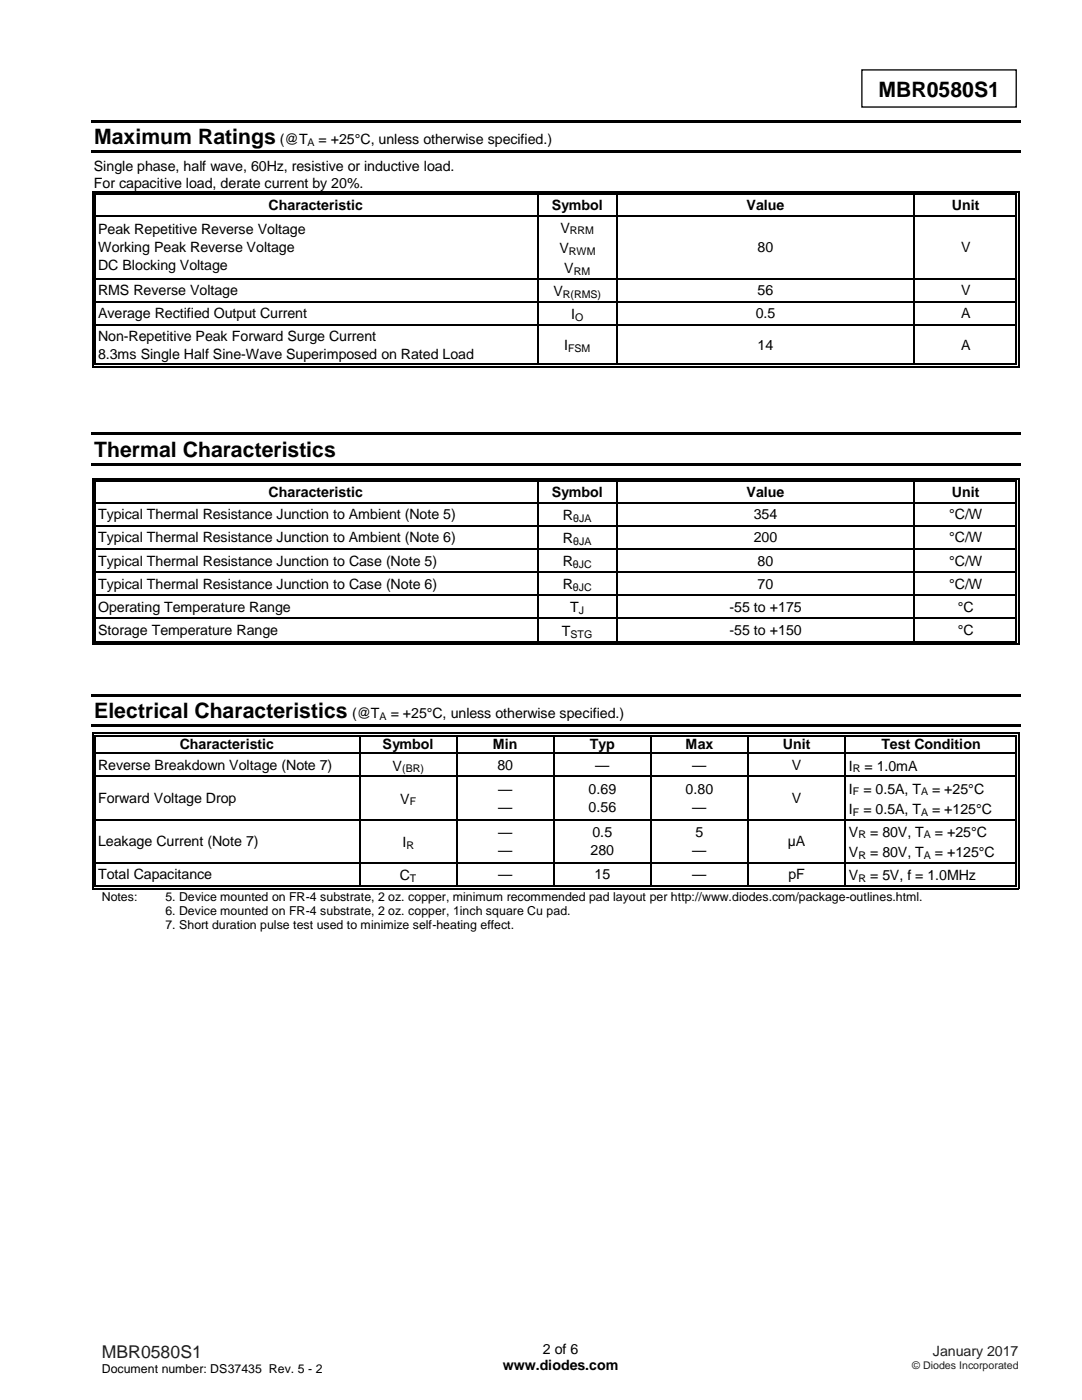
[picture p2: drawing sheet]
<svg xmlns="http://www.w3.org/2000/svg" width="216mm" height="279mm" viewBox="0 0 216 279" stroke-linecap="round" stroke-linejoin="round" font-family="sans-serif">
<defs><g id="words">
<g font-size="4.2">
<text x="175.3" y="19.3">MBR0580S1</text>
<text x="18.8" y="28.8">Maximum Ratings</text>
<text x="18.8" y="91.2">Thermal Characteristics</text>
<text x="18.8" y="143.3">Electrical Characteristics</text>
</g>
<text font-size="3.5" fill="#231f20" x="20.3" y="270.9">MBR0580S1</text>
<g font-size="2.8">
<text x="55.8" y="28.8">(@T</text>
<text x="63.6" y="28.8">= +25°C, unless otherwise specified.)</text>
<text x="18.7" y="34.2">Single phase, half wave, 60Hz, resistive or inductive load.</text>
<text x="18.7" y="37.5">For capacitive load, derate current by 20%.</text>
<text x="53.6" y="41.9">Characteristic</text>
<text x="110.1" y="41.9">Symbol</text>
<text x="149" y="41.9">Value</text>
<text x="189.9" y="41.9">Unit</text>
<text x="19.6" y="46.7">Peak Repetitive Reverse Voltage</text>
<text x="111.8" y="46.4">V</text>
<text x="19.6" y="50.3">Working Peak Reverse Voltage</text>
<text x="19.6" y="53.9">DC Blocking Voltage</text>
<text x="111.6" y="50.5">V</text>
<text x="151.2" y="50.3">80</text>
<text x="191.8" y="50.3">V</text>
<text x="19.6" y="58.9">RMS Reverse Voltage</text>
<text x="110.4" y="59.1">V</text>
<text x="112.6" y="54.5">V</text>
<text x="151.2" y="58.9">56</text>
<text x="191.8" y="58.9">V</text>
<text x="19.6" y="63.5">Average Rectified Output Current</text>
<text x="114" y="63.7">I</text>
<text x="150.8" y="63.5">0.5</text>
<text x="191.8" y="63.5">A</text>
<text x="19.6" y="68">Non-Repetitive Peak Forward Surge Current</text>
<text x="19.6" y="71.6">8.3ms Single Half Sine-Wave Superimposed on Rated Load</text>
<text x="112.5" y="69.9">I</text>
<text x="151.2" y="69.8">14</text>
<text x="191.8" y="69.8">A</text>
<text x="53.6" y="99.2">Characteristic</text>
<text x="110.1" y="99.2">Symbol</text>
<text x="149" y="99.2">Value</text>
<text x="189.9" y="99.2">Unit</text>
<text x="19.6" y="103.6">Typical Thermal Resistance Junction to Ambient (Note 5)</text>
<text x="112.3" y="103.8">R</text>
<text x="150.4" y="103.6">354</text>
<text x="189.4" y="103.6">°C/W</text>
<text x="19.6" y="108.3">Typical Thermal Resistance Junction to Ambient (Note 6)</text>
<text x="19.6" y="112.9">Typical Thermal Resistance Junction to Case (Note 5)</text>
<text x="112.3" y="113">R</text>
<text x="112.3" y="108.4">R</text>
<text x="150.4" y="108.3">200</text>
<text x="151.2" y="112.9">80</text>
<text x="189.4" y="108.3">°C/W</text>
<text x="189.4" y="112.9">°C/W</text>
<text x="19.6" y="117.5">Typical Thermal Resistance Junction to Case (Note 6)</text>
<text x="112.3" y="117.6">R</text>
<text x="151.2" y="117.5">70</text>
<text x="189.4" y="117.5">°C/W</text>
<text x="19.6" y="122.1">Operating Temperature Range</text>
<text x="113.8" y="122.2">T</text>
<text x="145.6" y="122.1">-55 to +175</text>
<text x="191.1" y="122.1">°C</text>
<text x="19.6" y="126.7">Storage Temperature Range</text>
<text x="112.1" y="126.9">T</text>
<text x="145.6" y="126.7">-55 to +150</text>
<text x="191.1" y="126.7">°C</text>
<text x="70.2" y="143.3">(@T</text>
<text x="78" y="143.3">= +25°C, unless otherwise specified.)</text>
<text x="35.9" y="149.5">Characteristic</text>
<text x="76.3" y="149.5">Symbol</text>
<text x="98.4" y="149.5">Min</text>
<text x="117.7" y="149.5">Typ</text>
<text x="136.8" y="149.5">Max</text>
<text x="156.2" y="149.5">Unit</text>
<text x="175.9" y="149.5">Test Condition</text>
<text x="19.6" y="153.6">Reverse Breakdown Voltage (Note 7)</text>
<text x="78.3" y="153.8">V</text>
<text x="99.3" y="153.6">80</text>
<text x="118.8" y="153.6">—</text>
<text x="138.1" y="153.6">—</text>
<text x="158" y="153.6">V</text>
<text x="169.4" y="153.8">I</text>
<text x="172.5" y="153.8">= 1.0mA</text>
<text x="19.6" y="160.3">Forward Voltage Drop</text>
<text x="79.9" y="160.4">V</text>
<text x="99.4" y="158.4">—</text>
<text x="117.5" y="158.4">0.69</text>
<text x="136.8" y="158.4">0.80</text>
<text x="158" y="160.3">V</text>
<text x="169.4" y="158.4">I</text>
<text x="172.3" y="158.4">= 0.5A, T</text>
<text x="186" y="158.4">= +25°C</text>
<text x="99.4" y="162">—</text>
<text x="99.4" y="167.1">—</text>
<text x="117.5" y="162">0.56</text>
<text x="118.2" y="167.1">0.5</text>
<text x="138.1" y="162">—</text>
<text x="138.8" y="167.1">5</text>
<text x="169.4" y="162.4">I</text>
<text x="169.4" y="167">V</text>
<text x="172.3" y="162.4">= 0.5A, T</text>
<text x="173.6" y="167">= 80V, T</text>
<text x="186" y="162.4">= +125°C</text>
<text x="186.6" y="167">= +25°C</text>
<text x="19.6" y="168.9">Leakage Current (Note 7)</text>
<text x="80.3" y="169">I</text>
<text x="99.4" y="170.6">—</text>
<text x="117.8" y="170.6">280</text>
<text x="138.1" y="170.6">—</text>
<text x="157.2" y="168.9">µA</text>
<text x="169.4" y="171">V</text>
<text x="173.6" y="171">= 80V, T</text>
<text x="186.6" y="171">= +125°C</text>
<text x="19.6" y="175.5">Total Capacitance</text>
<text x="79.8" y="175.6">C</text>
<text x="99.4" y="175.5">—</text>
<text x="118.6" y="175.5">15</text>
<text x="138.1" y="175.5">—</text>
<text x="157.3" y="175.5">pF</text>
<text x="169.4" y="175.6">V</text>
<text x="173.6" y="175.6">= 5V, f = 1.0MHz</text>
<text x="100.3" y="273.5">www.diodes.com</text>
<text x="108.3" y="270.3">2 of 6</text>
</g>
<text font-size="2.8" fill="#231f20" x="186.1" y="270.6">January 2017</text>
<g font-size="2.5">
<text x="20.3" y="179.8">Notes:</text>
<text x="33" y="179.8">5. Device mounted on FR-4 substrate, 2 oz. copper, minimum recommended pad layout per http://www.diodes.com/package-outlines.html.</text>
<text x="33" y="182.6">6. Device mounted on FR-4 substrate, 2 oz. copper, 1inch square Cu pad.</text>
<text x="33" y="185.5">7. Short duration pulse test used to minimize self-heating effect.</text>
<text x="20.3" y="274">Document number: DS37435 Rev. 5 - 2</text>
</g>
<g font-size="2.1">
<text x="61.4" y="29.1">A</text>
<text x="113.7" y="46.8">RRM</text>
<text x="113.5" y="50.8">RWM</text>
<text x="112.3" y="59.4">R(RMS)</text>
<text x="114.5" y="54.8">RM</text>
<text x="114.8" y="64.1">O</text>
<text x="113.4" y="70.2">FSM</text>
<text x="114.4" y="104.1">θJA</text>
<text x="114.3" y="113.3">θJC</text>
<text x="114.4" y="108.7">θJA</text>
<text x="114.3" y="118">θJC</text>
<text x="115.5" y="122.6">J</text>
<text x="113.9" y="127.2">STG</text>
<text x="75.8" y="143.6">A</text>
<text x="80.2" y="154.1">(BR)</text>
<text x="170.2" y="154.1">R</text>
<text x="81.8" y="160.7">F</text>
<text x="170.2" y="158.7">F</text>
<text x="183.8" y="158.7">A</text>
<text x="170.2" y="162.8">F</text>
<text x="171.3" y="167.3">R</text>
<text x="183.8" y="162.8">A</text>
<text x="184.4" y="167.3">A</text>
<text x="81.1" y="169.4">R</text>
<text x="171.3" y="171.3">R</text>
<text x="184.4" y="171.3">A</text>
<text x="81.8" y="176">T</text>
<text x="171.3" y="176">R</text>
</g>
<text font-size="2.1" fill="#231f20" x="182" y="273.2">© Diodes Incorporated</text>
</g></defs>
<path d="M172 14h30.8v7.4h-30.8z" fill="none" stroke="#000" stroke-width=".26"/>
<g fill="#000">
<path d="M18.3 24h185.5v.5h-185.5z" fill-rule="evenodd"/>
<path d="M18.3 30.1h185.5v.5h-185.5z" fill-rule="evenodd"/>
<path d="M18.4 38.1h.3v.9h-.3z" fill-rule="evenodd"/>
<path d="M18.4 38.1h.8v.3h-.8z" fill-rule="evenodd"/>
<path d="M18.9 38.7h.3v.3h-.3z" fill-rule="evenodd"/>
<path d="M18.9 38.7h.3v.2h-.3z" fill-rule="evenodd"/>
<path d="M107.1 38.9l.3 .1z" fill-rule="evenodd"/>
<path d="M107.1 38.1h.8v.3h-.8z" fill-rule="evenodd"/>
<path d="M107.1 38.7h.8v.2h-.8z" fill-rule="evenodd"/>
<path d="M123 38.9l.3 .1z" fill-rule="evenodd"/>
<path d="M123 38.1h.8v.3h-.8z" fill-rule="evenodd"/>
<path d="M123 38.7h.8v.2h-.8z" fill-rule="evenodd"/>
<path d="M182.2 38.9l.3 .1z" fill-rule="evenodd"/>
<path d="M182.2 38.1h.8v.3h-.8z" fill-rule="evenodd"/>
<path d="M182.2 38.7h.8v.2h-.8z" fill-rule="evenodd"/>
<path d="M202.6 38.1h.8v.3h-.8z" fill-rule="evenodd"/>
<path d="M202.6 38.7h.3v.3h-.3z" fill-rule="evenodd"/>
<path d="M202.6 38.7h.3v.2h-.3z" fill-rule="evenodd"/>
<path d="M203.1 38.1h.3v.9h-.3z" fill-rule="evenodd"/>
<path d="M18.4 42.9h.3v.2h-.3z" fill-rule="evenodd"/>
<path d="M18.4 55.5h.3v.3h-.3z" fill-rule="evenodd"/>
<path d="M18.9 42.9h.3v.2h-.3z" fill-rule="evenodd"/>
<path d="M18.9 55.5h.3v.3h-.3z" fill-rule="evenodd"/>
<path d="M107.1 42.9h.3v.2h-.3z" fill-rule="evenodd"/>
<path d="M107.1 55.5h.3v.3h-.3z" fill-rule="evenodd"/>
<path d="M123 42.9h.3v.2h-.3z" fill-rule="evenodd"/>
<path d="M123 55.5h.3v.3h-.3z" fill-rule="evenodd"/>
<path d="M182.2 42.9h.3v.2h-.3z" fill-rule="evenodd"/>
<path d="M182.2 55.5h.3v.3h-.3z" fill-rule="evenodd"/>
<path d="M202.6 42.9h.3v.2h-.3z" fill-rule="evenodd"/>
<path d="M202.6 55.5h.3v.3h-.3z" fill-rule="evenodd"/>
<path d="M203.1 42.9h.3v.2h-.3z" fill-rule="evenodd"/>
<path d="M203.1 55.5h.3v.3h-.3z" fill-rule="evenodd"/>
<path d="M18.4 60.1h.3v.3h-.3z" fill-rule="evenodd"/>
<path d="M18.4 64.7h.3v.3h-.3z" fill-rule="evenodd"/>
<path d="M18.4 72.6h.3v.8h-.3z" fill-rule="evenodd"/>
<path d="M18.4 73.1h.8v.3h-.8z" fill-rule="evenodd"/>
<path d="M18.9 60.1h.3v.3h-.3z" fill-rule="evenodd"/>
<path d="M18.9 64.7h.3v.3h-.3z" fill-rule="evenodd"/>
<path d="M18.9 72.6h.3v.3h-.3z" fill-rule="evenodd"/>
<path d="M18.9 72.6h.3v.3h-.3z" fill-rule="evenodd"/>
<path d="M107.1 60.1h.3v.3h-.3z" fill-rule="evenodd"/>
<path d="M107.1 64.7h.3v.3h-.3z" fill-rule="evenodd"/>
<path d="M107.1 72.6h.8v.3h-.8z" fill-rule="evenodd"/>
<path d="M107.1 73.1h.8v.3h-.8z" fill-rule="evenodd"/>
<path d="M123 60.1h.3v.3h-.3z" fill-rule="evenodd"/>
<path d="M123 64.7h.3v.3h-.3z" fill-rule="evenodd"/>
<path d="M123 72.6h.8v.3h-.8z" fill-rule="evenodd"/>
<path d="M123 73.1h.8v.3h-.8z" fill-rule="evenodd"/>
<path d="M182.2 60.1h.3v.3h-.3z" fill-rule="evenodd"/>
<path d="M182.2 64.7h.3v.3h-.3z" fill-rule="evenodd"/>
<path d="M182.2 72.6h.8v.3h-.8z" fill-rule="evenodd"/>
<path d="M182.2 73.1h.8v.3h-.8z" fill-rule="evenodd"/>
<path d="M202.6 60.1h.3v.3h-.3z" fill-rule="evenodd"/>
<path d="M202.6 64.7h.3v.3h-.3z" fill-rule="evenodd"/>
<path d="M202.6 73.1h.8v.3h-.8z" fill-rule="evenodd"/>
<path d="M202.6 72.6h.3v.3h-.3z" fill-rule="evenodd"/>
<path d="M202.6 72.6h.3v.3h-.3z" fill-rule="evenodd"/>
<path d="M203.1 60.1h.3v.3h-.3z" fill-rule="evenodd"/>
<path d="M203.1 64.7h.3v.3h-.3z" fill-rule="evenodd"/>
<path d="M203.1 72.6h.3v.8h-.3z" fill-rule="evenodd"/>
<path d="M18.3 86.3h185.5v.5h-185.5z" fill-rule="evenodd"/>
<path d="M18.3 92.5h185.5v.5h-185.5z" fill-rule="evenodd"/>
<path d="M18.4 95.4h.3v.8h-.3z" fill-rule="evenodd"/>
<path d="M18.4 95.4h.8v.3h-.8z" fill-rule="evenodd"/>
<path d="M18.9 95.9h.3v.3h-.3z" fill-rule="evenodd"/>
<path d="M18.9 95.9h.3v.3h-.3z" fill-rule="evenodd"/>
<path d="M107.1 96.2h.3z" fill-rule="evenodd"/>
<path d="M107.1 95.4h.8v.3h-.8z" fill-rule="evenodd"/>
<path d="M107.1 95.9h.8v.3h-.8z" fill-rule="evenodd"/>
<path d="M123 96.2h.3z" fill-rule="evenodd"/>
<path d="M123 95.4h.8v.3h-.8z" fill-rule="evenodd"/>
<path d="M123 95.9h.8v.3h-.8z" fill-rule="evenodd"/>
<path d="M182.2 96.2h.3z" fill-rule="evenodd"/>
<path d="M182.2 95.4h.8v.3h-.8z" fill-rule="evenodd"/>
<path d="M182.2 95.9h.8v.3h-.8z" fill-rule="evenodd"/>
<path d="M202.6 95.4h.8v.3h-.8z" fill-rule="evenodd"/>
<path d="M202.6 95.9h.3v.3h-.3z" fill-rule="evenodd"/>
<path d="M202.6 95.9h.3v.3h-.3z" fill-rule="evenodd"/>
<path d="M203.1 95.4h.3v.8h-.3z" fill-rule="evenodd"/>
<path d="M18.4 100.2h.3v.3h-.3z" fill-rule="evenodd"/>
<path d="M18.4 104.8h.3v.3h-.3z" fill-rule="evenodd"/>
<path d="M18.4 109.4h.3v.3h-.3z" fill-rule="evenodd"/>
<path d="M18.4 114.1h.3v.2h-.3z" fill-rule="evenodd"/>
<path d="M18.4 118.7h.3v.2h-.3z" fill-rule="evenodd"/>
<path d="M18.9 100.2h.3v.3h-.3z" fill-rule="evenodd"/>
<path d="M18.9 104.8h.3v.3h-.3z" fill-rule="evenodd"/>
<path d="M18.9 109.4h.3v.3h-.3z" fill-rule="evenodd"/>
<path d="M18.9 114.1h.3v.2h-.3z" fill-rule="evenodd"/>
<path d="M18.9 118.7h.3v.2h-.3z" fill-rule="evenodd"/>
<path d="M107.1 100.2h.3v.3h-.3z" fill-rule="evenodd"/>
<path d="M107.1 104.8h.3v.3h-.3z" fill-rule="evenodd"/>
<path d="M107.1 109.4h.3v.3h-.3z" fill-rule="evenodd"/>
<path d="M107.1 114.1h.3v.2h-.3z" fill-rule="evenodd"/>
<path d="M107.1 118.7h.3v.2h-.3z" fill-rule="evenodd"/>
<path d="M123 100.2h.3v.3h-.3z" fill-rule="evenodd"/>
<path d="M123 104.8h.3v.3h-.3z" fill-rule="evenodd"/>
<path d="M123 109.4h.3v.3h-.3z" fill-rule="evenodd"/>
<path d="M123 114.1h.3v.2h-.3z" fill-rule="evenodd"/>
<path d="M123 118.7h.3v.2h-.3z" fill-rule="evenodd"/>
<path d="M182.2 100.2h.3v.3h-.3z" fill-rule="evenodd"/>
<path d="M182.2 104.8h.3v.3h-.3z" fill-rule="evenodd"/>
<path d="M182.2 109.4h.3v.3h-.3z" fill-rule="evenodd"/>
<path d="M182.2 114.1h.3v.2h-.3z" fill-rule="evenodd"/>
<path d="M182.2 118.7h.3v.2h-.3z" fill-rule="evenodd"/>
<path d="M202.6 100.2h.3v.3h-.3z" fill-rule="evenodd"/>
<path d="M202.6 104.8h.3v.3h-.3z" fill-rule="evenodd"/>
<path d="M202.6 109.4h.3v.3h-.3z" fill-rule="evenodd"/>
<path d="M202.6 114.1h.3v.2h-.3z" fill-rule="evenodd"/>
<path d="M202.6 118.7h.3v.2h-.3z" fill-rule="evenodd"/>
<path d="M203.1 100.2h.3v.3h-.3z" fill-rule="evenodd"/>
<path d="M203.1 104.8h.3v.3h-.3z" fill-rule="evenodd"/>
<path d="M203.1 109.4h.3v.3h-.3z" fill-rule="evenodd"/>
<path d="M203.1 114.1h.3v.2h-.3z" fill-rule="evenodd"/>
<path d="M203.1 118.7h.3v.2h-.3z" fill-rule="evenodd"/>
<path d="M18.3 138.5h185.5v.5h-185.5z" fill-rule="evenodd"/>
<path d="M18.4 123.3h.3v.2h-.3z" fill-rule="evenodd"/>
<path d="M18.4 127.9h.3v.8h-.3z" fill-rule="evenodd"/>
<path d="M18.4 128.5h.8v.2h-.8z" fill-rule="evenodd"/>
<path d="M18.9 123.3h.3v.2h-.3z" fill-rule="evenodd"/>
<path d="M18.9 127.9h.3v.3h-.3z" fill-rule="evenodd"/>
<path d="M18.9 127.9h.3v.3h-.3z" fill-rule="evenodd"/>
<path d="M107.1 123.3h.3v.2h-.3z" fill-rule="evenodd"/>
<path d="M107.1 127.9h.8v.3h-.8z" fill-rule="evenodd"/>
<path d="M107.1 128.5h.8v.2h-.8z" fill-rule="evenodd"/>
<path d="M123 123.3h.3v.2h-.3z" fill-rule="evenodd"/>
<path d="M123 127.9h.8v.3h-.8z" fill-rule="evenodd"/>
<path d="M123 128.5h.8v.2h-.8z" fill-rule="evenodd"/>
<path d="M182.2 123.3h.3v.2h-.3z" fill-rule="evenodd"/>
<path d="M182.2 127.9h.8v.3h-.8z" fill-rule="evenodd"/>
<path d="M182.2 128.5h.8v.2h-.8z" fill-rule="evenodd"/>
<path d="M202.6 123.3h.3v.2h-.3z" fill-rule="evenodd"/>
<path d="M202.6 128.5h.8v.2h-.8z" fill-rule="evenodd"/>
<path d="M202.6 127.9h.3v.3h-.3z" fill-rule="evenodd"/>
<path d="M202.6 127.9h.3v.3h-.3z" fill-rule="evenodd"/>
<path d="M203.1 123.3h.3v.2h-.3z" fill-rule="evenodd"/>
<path d="M203.1 127.9h.3v.8h-.3z" fill-rule="evenodd"/>
<path d="M18.3 144.6h185.5v.5h-185.5z" fill-rule="evenodd"/>
<path d="M18.4 146.2h.3v.8h-.3z" fill-rule="evenodd"/>
<path d="M18.4 146.2h.8v.2h-.8z" fill-rule="evenodd"/>
<path d="M18.4 150.2h.3v.2h-.3z" fill-rule="evenodd"/>
<path d="M18.4 154.8h.3v.2h-.3z" fill-rule="evenodd"/>
<path d="M18.9 146.7h.3v.3h-.3z" fill-rule="evenodd"/>
<path d="M18.9 146.7h.3v.2h-.3z" fill-rule="evenodd"/>
<path d="M18.9 150.2h.3v.2h-.3z" fill-rule="evenodd"/>
<path d="M18.9 154.8h.3v.2h-.3z" fill-rule="evenodd"/>
<path d="M71.6 146.9l.3 .1z" fill-rule="evenodd"/>
<path d="M71.6 146.2h.8v.2h-.8z" fill-rule="evenodd"/>
<path d="M71.6 146.7h.8v.2h-.8z" fill-rule="evenodd"/>
<path d="M71.6 150.2h.3v.2h-.3z" fill-rule="evenodd"/>
<path d="M71.6 154.8h.3v.2h-.3z" fill-rule="evenodd"/>
<path d="M91 146.9l.3 .1z" fill-rule="evenodd"/>
<path d="M91 146.2h.8v.2h-.8z" fill-rule="evenodd"/>
<path d="M91 146.7h.8v.2h-.8z" fill-rule="evenodd"/>
<path d="M91 150.2h.3v.2h-.3z" fill-rule="evenodd"/>
<path d="M91 154.8h.3v.2h-.3z" fill-rule="evenodd"/>
<path d="M110.4 146.9l.2 .1z" fill-rule="evenodd"/>
<path d="M110.4 146.2h.7v.2h-.7z" fill-rule="evenodd"/>
<path d="M110.4 146.7h.7v.2h-.7z" fill-rule="evenodd"/>
<path d="M110.4 150.2h.2v.2h-.2z" fill-rule="evenodd"/>
<path d="M110.4 154.8h.2v.2h-.2z" fill-rule="evenodd"/>
<path d="M129.8 146.9l.2 .1z" fill-rule="evenodd"/>
<path d="M129.8 146.2h.7v.2h-.7z" fill-rule="evenodd"/>
<path d="M129.8 146.7h.7v.2h-.7z" fill-rule="evenodd"/>
<path d="M129.8 150.2h.2v.2h-.2z" fill-rule="evenodd"/>
<path d="M129.8 154.8h.2v.2h-.2z" fill-rule="evenodd"/>
<path d="M149.1 146.9l.3 .1z" fill-rule="evenodd"/>
<path d="M149.1 146.2h.8v.2h-.8z" fill-rule="evenodd"/>
<path d="M149.1 146.7h.8v.2h-.8z" fill-rule="evenodd"/>
<path d="M149.1 150.2h.3v.2h-.3z" fill-rule="evenodd"/>
<path d="M149.1 154.8h.3v.2h-.3z" fill-rule="evenodd"/>
<path d="M168.5 146.9l.3 .1z" fill-rule="evenodd"/>
<path d="M168.5 146.2h.8v.2h-.8z" fill-rule="evenodd"/>
<path d="M168.5 146.7h.8v.2h-.8z" fill-rule="evenodd"/>
<path d="M168.5 150.2h.3v.2h-.3z" fill-rule="evenodd"/>
<path d="M168.5 154.8h.3v.2h-.3z" fill-rule="evenodd"/>
<path d="M202.6 146.2h.8v.2h-.8z" fill-rule="evenodd"/>
<path d="M202.6 146.7h.3v.3h-.3z" fill-rule="evenodd"/>
<path d="M202.6 146.7h.3v.2h-.3z" fill-rule="evenodd"/>
<path d="M202.6 150.2h.3v.2h-.3z" fill-rule="evenodd"/>
<path d="M202.6 154.8h.3v.2h-.3z" fill-rule="evenodd"/>
<path d="M203.1 146.2h.3v.8h-.3z" fill-rule="evenodd"/>
<path d="M203.1 150.2h.3v.2h-.3z" fill-rule="evenodd"/>
<path d="M203.1 154.8h.3v.2h-.3z" fill-rule="evenodd"/>
<path d="M18.4 163.4h.3v.3h-.3z" fill-rule="evenodd"/>
<path d="M18.4 172.1h.3v.2h-.3z" fill-rule="evenodd"/>
<path d="M18.4 176.7h.3v.8h-.3z" fill-rule="evenodd"/>
<path d="M18.4 177.2h.8v.3h-.8z" fill-rule="evenodd"/>
<path d="M18.9 163.4h.3v.3h-.3z" fill-rule="evenodd"/>
<path d="M18.9 172.1h.3v.2h-.3z" fill-rule="evenodd"/>
<path d="M18.9 176.7h.3v.3h-.3z" fill-rule="evenodd"/>
<path d="M18.9 176.7h.3v.3h-.3z" fill-rule="evenodd"/>
<path d="M71.6 163.4h.3v.3h-.3z" fill-rule="evenodd"/>
<path d="M71.6 172.1h.3v.2h-.3z" fill-rule="evenodd"/>
<path d="M71.6 176.7h.8v.3h-.8z" fill-rule="evenodd"/>
<path d="M71.6 177.2h.8v.3h-.8z" fill-rule="evenodd"/>
<path d="M91 163.4h.3v.3h-.3z" fill-rule="evenodd"/>
<path d="M91 172.1h.3v.2h-.3z" fill-rule="evenodd"/>
<path d="M91 176.7h.8v.3h-.8z" fill-rule="evenodd"/>
<path d="M91 177.2h.8v.3h-.8z" fill-rule="evenodd"/>
<path d="M110.4 163.4h.2v.3h-.2z" fill-rule="evenodd"/>
<path d="M110.4 172.1h.2v.2h-.2z" fill-rule="evenodd"/>
<path d="M110.4 176.7h.7v.3h-.7z" fill-rule="evenodd"/>
<path d="M110.4 177.2h.7v.3h-.7z" fill-rule="evenodd"/>
<path d="M129.8 163.4h.2v.3h-.2z" fill-rule="evenodd"/>
<path d="M129.8 172.1h.2v.2h-.2z" fill-rule="evenodd"/>
<path d="M129.8 176.7h.7v.3h-.7z" fill-rule="evenodd"/>
<path d="M129.8 177.2h.7v.3h-.7z" fill-rule="evenodd"/>
<path d="M149.1 163.4h.3v.3h-.3z" fill-rule="evenodd"/>
<path d="M149.1 172.1h.3v.2h-.3z" fill-rule="evenodd"/>
<path d="M149.1 176.7h.8v.3h-.8z" fill-rule="evenodd"/>
<path d="M149.1 177.2h.8v.3h-.8z" fill-rule="evenodd"/>
<path d="M168.5 163.4h.3v.3h-.3z" fill-rule="evenodd"/>
<path d="M168.5 172.1h.3v.2h-.3z" fill-rule="evenodd"/>
<path d="M168.5 176.7h.8v.3h-.8z" fill-rule="evenodd"/>
<path d="M168.5 177.2h.8v.3h-.8z" fill-rule="evenodd"/>
<path d="M202.6 163.4h.3v.3h-.3z" fill-rule="evenodd"/>
<path d="M202.6 172.1h.3v.2h-.3z" fill-rule="evenodd"/>
<path d="M202.6 177.2h.8v.3h-.8z" fill-rule="evenodd"/>
<path d="M202.6 176.7h.3v.3h-.3z" fill-rule="evenodd"/>
<path d="M202.6 176.7h.3v.3h-.3z" fill-rule="evenodd"/>
<path d="M203.1 163.4h.3v.3h-.3z" fill-rule="evenodd"/>
<path d="M203.1 172.1h.3v.2h-.3z" fill-rule="evenodd"/>
<path d="M203.1 176.7h.3v.8h-.3z" fill-rule="evenodd"/>
</g>
<g fill="none" stroke="#000" stroke-width=".25">
<path d="M18.5 39v3.9M19 39v3.9M19.2 38.3h87.9M19.2 38.8h87.9M107.3 39v3.9M107.9 38.3h15.1M107.9 38.8h15.1M123.1 39v3.9M123.8 38.3h58.4M123.8 38.8h58.4M182.4 39v3.9M183 38.3h19.6"/>
<path d="M183 38.8h19.6M202.7 39v3.9M203.2 39v3.9M18.5 43.1v12.4M18.5 55.8v4.3M19 43.1v12.4M19 55.8v4.3M19.2 43h87.9M19.2 55.6h87.9M107.3 43.1v12.4M107.3 55.8v4.3M107.4 43h15.6"/>
<path d="M107.4 55.6h15.6M123.1 43.1v12.4M123.1 55.8v4.3M123.3 43h58.9M123.3 55.6h58.9M182.4 43.1v12.4M182.4 55.8v4.3M182.5 43h20.1M182.5 55.6h20.1M202.7 43.1v12.4M202.7 55.8v4.3M203.2 43.1v12.4"/>
<path d="M203.2 55.8v4.3M18.5 60.4v4.3M18.5 65v7.6M19 60.4v4.3M19 65v7.6M19.2 60.2h87.9M19.2 64.9h87.9M19.2 73.2h87.9M19.2 72.7h87.9M107.3 60.4v4.3M107.3 65v7.6M107.4 60.2h15.6"/>
<path d="M107.4 64.9h15.6M107.9 73.2h15.1M107.9 72.7h15.1M123.1 60.4v4.3M123.1 65v7.6M123.3 60.2h58.9M123.3 64.9h58.9M123.8 73.2h58.4M123.8 72.7h58.4M182.4 60.4v4.3M182.4 65v7.6M182.5 60.2h20.1"/>
<path d="M182.5 64.9h20.1M183 73.2h19.6M183 72.7h19.6M202.7 60.4v4.3M202.7 65v7.6M203.2 60.4v4.3M203.2 65v7.6M18.5 96.2v4M19 96.2v4M19.2 95.6h87.9M19.2 96.1h87.9M107.3 96.2v4"/>
<path d="M107.9 95.6h15.1M107.9 96.1h15.1M123.1 96.2v4M123.8 95.6h58.4M123.8 96.1h58.4M182.4 96.2v4M183 95.6h19.6M183 96.1h19.6M202.7 96.2v4M203.2 96.2v4M18.5 100.5v4.3M18.5 105.1v4.3"/>
<path d="M18.5 109.7v4.4M18.5 114.3v4.4M18.5 118.9v4.4M19 100.5v4.3M19 105.1v4.3M19 109.7v4.4M19 114.3v4.4M19 118.9v4.4M19.2 100.3h87.9M19.2 105h87.9M19.2 109.6h87.9M19.2 114.2h87.9"/>
<path d="M19.2 118.8h87.9M107.3 100.5v4.3M107.3 105.1v4.3M107.3 109.7v4.4M107.3 114.3v4.4M107.3 118.9v4.4M107.4 100.3h15.6M107.4 105h15.6M107.4 109.6h15.6M107.4 114.2h15.6M107.4 118.8h15.6M123.1 100.5v4.3"/>
<path d="M123.1 105.1v4.3M123.1 109.7v4.4M123.1 114.3v4.4M123.1 118.9v4.4M123.3 100.3h58.9M123.3 105h58.9M123.3 109.6h58.9M123.3 114.2h58.9M123.3 118.8h58.9M182.4 100.5v4.3M182.4 105.1v4.3M182.4 109.7v4.4"/>
<path d="M182.4 114.3v4.4M182.4 118.9v4.4M182.5 100.3h20.1M182.5 105h20.1M182.5 109.6h20.1M182.5 114.2h20.1M182.5 118.8h20.1M202.7 100.5v4.3M202.7 105.1v4.3M202.7 109.7v4.4M202.7 114.3v4.4M202.7 118.9v4.4"/>
<path d="M203.2 100.5v4.3M203.2 105.1v4.3M203.2 109.7v4.4M203.2 114.3v4.4M203.2 118.9v4.4M18.5 123.5v4.4M19 123.5v4.4M19.2 123.4h87.9M19.2 128.6h87.9M19.2 128.1h87.9M107.3 123.5v4.4M107.4 123.4h15.6"/>
<path d="M107.9 128.6h15.1M107.9 128.1h15.1M123.1 123.5v4.4M123.3 123.4h58.9M123.8 128.6h58.4M123.8 128.1h58.4M182.4 123.5v4.4M182.5 123.4h20.1M183 128.6h19.6M183 128.1h19.6M202.7 123.5v4.4M203.2 123.5v4.4"/>
<path d="M18.5 147v3.2M18.5 150.4v4.4M18.5 155v8.4M19 147v3.2M19 150.4v4.4M19 155v8.4M19.2 146.3h52.4M19.2 146.8h52.4M19.2 150.3h52.4M19.2 154.9h52.4M71.8 147v3.2M71.8 150.4v4.4"/>
<path d="M71.8 155v8.4M71.9 150.3h19.1M71.9 154.9h19.1M72.4 146.3h18.6M72.4 146.8h18.6M91.2 147v3.2M91.2 150.4v4.4M91.2 155v8.4M91.3 150.3h19.1M91.3 154.9h19.1M91.8 146.3h18.6M91.8 146.8h18.6"/>
<path d="M110.5 147v3.2M110.5 150.4v4.4M110.5 155v8.4M110.6 150.3h19.2M110.6 154.9h19.2M111.1 146.3h18.7M111.1 146.8h18.7M129.9 147v3.2M129.9 150.4v4.4M129.9 155v8.4M130 150.3h19.1M130 154.9h19.1"/>
<path d="M130.5 146.3h18.6M130.5 146.8h18.6M149.3 147v3.2M149.3 150.4v4.4M149.3 155v8.4M149.4 150.3h19.1M149.4 154.9h19.1M149.9 146.3h18.6M149.9 146.8h18.6M168.6 147v3.2M168.6 150.4v4.4M168.6 155v8.4"/>
<path d="M168.8 150.3h33.8M168.8 154.9h33.8M169.3 146.3h33.3M169.3 146.8h33.3M202.7 147v3.2M202.7 150.4v4.4M202.7 155v8.4M203.2 147v3.2M203.2 150.4v4.4M203.2 155v8.4M18.5 163.7v8.4M18.5 172.3v4.4"/>
<path d="M19 163.7v8.4M19 172.3v4.4M19.2 163.6h52.4M19.2 172.2h52.4M19.2 177.4h52.4M19.2 176.9h52.4M71.8 163.7v8.4M71.8 172.3v4.4M71.9 163.6h19.1M71.9 172.2h19.1M72.4 177.4h18.6M72.4 176.9h18.6"/>
<path d="M91.2 163.7v8.4M91.2 172.3v4.4M91.3 163.6h19.1M91.3 172.2h19.1M91.8 177.4h18.6M91.8 176.9h18.6M110.5 163.7v8.4M110.5 172.3v4.4M110.6 163.6h19.2M110.6 172.2h19.2M111.1 177.4h18.7M111.1 176.9h18.7"/>
<path d="M129.9 163.7v8.4M129.9 172.3v4.4M130 163.6h19.1M130 172.2h19.1M130.5 177.4h18.6M130.5 176.9h18.6M149.3 163.7v8.4M149.3 172.3v4.4M149.4 163.6h19.1M149.4 172.2h19.1M149.9 177.4h18.6M149.9 176.9h18.6"/>
<path d="M168.6 163.7v8.4M168.6 172.3v4.4M168.8 163.6h33.8M168.8 172.2h33.8M169.3 177.4h33.3M169.3 176.9h33.3M202.7 163.7v8.4M202.7 172.3v4.4M203.2 163.7v8.4M203.2 172.3v4.4"/>
</g>
<use href="#words"/>
</svg>
